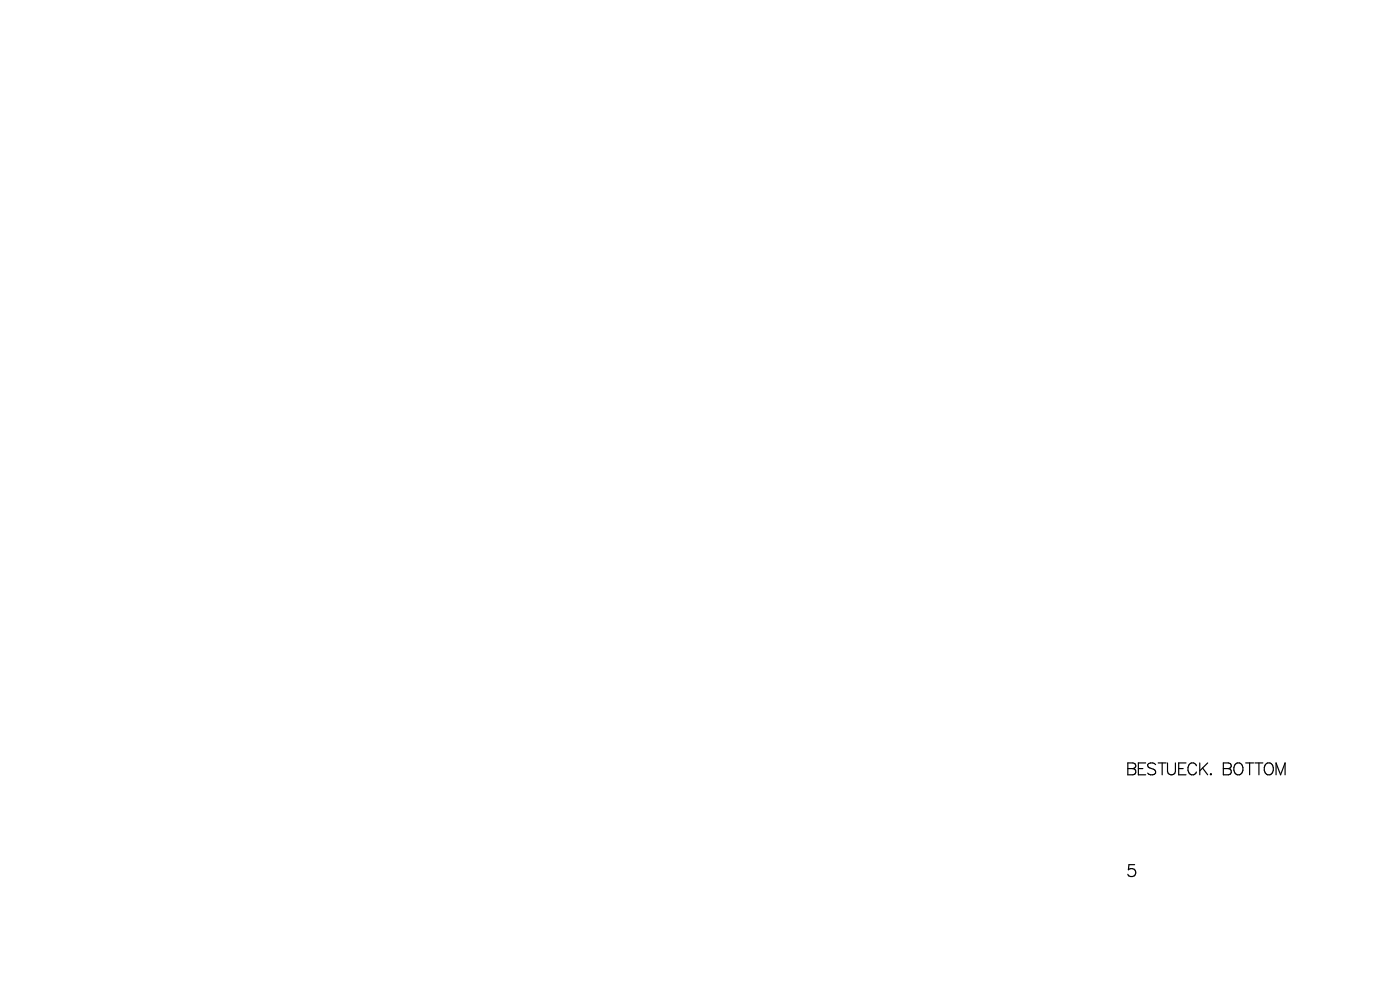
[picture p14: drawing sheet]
<svg xmlns="http://www.w3.org/2000/svg" width="210mm" height="148mm" viewBox="0 0 210 148" stroke-linecap="round" stroke-linejoin="round" font-family="sans-serif">
<g fill="none" stroke="#000" stroke-width=".18">
<path d="M169.1 114.3l1 .1a.41 .41 0 0 1 0 .7h-.2a.47 .47 0 0 1 .4 .5 .47 .47 0 0 1-.4 .5h-.8zM169.1 115.1h.8M170.7 115.1h.7M171.8 114.3h-1.1v1.8h1.1M173.3 114.6a.67 .67 0 0 0-.7-.3 .67 .67 0 0 0-.5 .4l.1 .3 .7 .2a.43 .43 0 0 1 .3 .4 .43 .43 0 0 1-.1 .4 .81 .81 0 0 1-1-.2M173.7 114.3h1.1M174.2 114.3v1.8M175 114.3v1.3a.6 .6 0 0 0 .6 .5 .6 .6 0 0 0 .6-.5v-1.3M176.7 115.1h.7M177.8 114.3h-1.1v1.8h1.1M179.4 114.7a.65 .65 0 0 0-.8-.4 .65 .65 0 0 0-.5 .7 .78 .78 0 0 0 .2 .8 .78 .78 0 0 0 .8 .2l.3-.3M179.9 114.3v1.8"/>
<path d="M180.3 115.1l.8 1M181.1 114.3l-1.2 1.2M181.5 116v-.1l.1 .1-.1 .1zM183.4 114.3l1 .1a.41 .41 0 0 1 0 .7h-.2a.47 .47 0 0 1 .4 .5 .47 .47 0 0 1-.4 .5h-.8zM183.4 115.1h.8M185.2 114.6a.65 .65 0 0 1 .7-.3 .65 .65 0 0 1 .4 .7 .78 .78 0 0 1-.1 .8 .78 .78 0 0 1-.9 .2 1.1 1.1 0 0 1-.1-1.4zM186.8 114.3h1.1M187.4 114.3v1.8M188.2 114.3h1.1M188.8 114.3v1.8M189.9 114.4a.82 .82 0 0 1 .9 .3 .82 .82 0 0 1 0 1 .65 .65 0 0 1-.7 .4 .65 .65 0 0 1-.5-.7 1.08 1.08 0 0 1 .3-1zM191.3 116.1v-1.8l.7 1.8 .7-1.8v1.8"/>
<path d="M170.1 129.5h-.8l-.1 .8a.63 .63 0 0 1 .9 0 .63 .63 0 0 1-.1 .9 .63 .63 0 0 1-.9-.2"/>
</g>
</svg>
